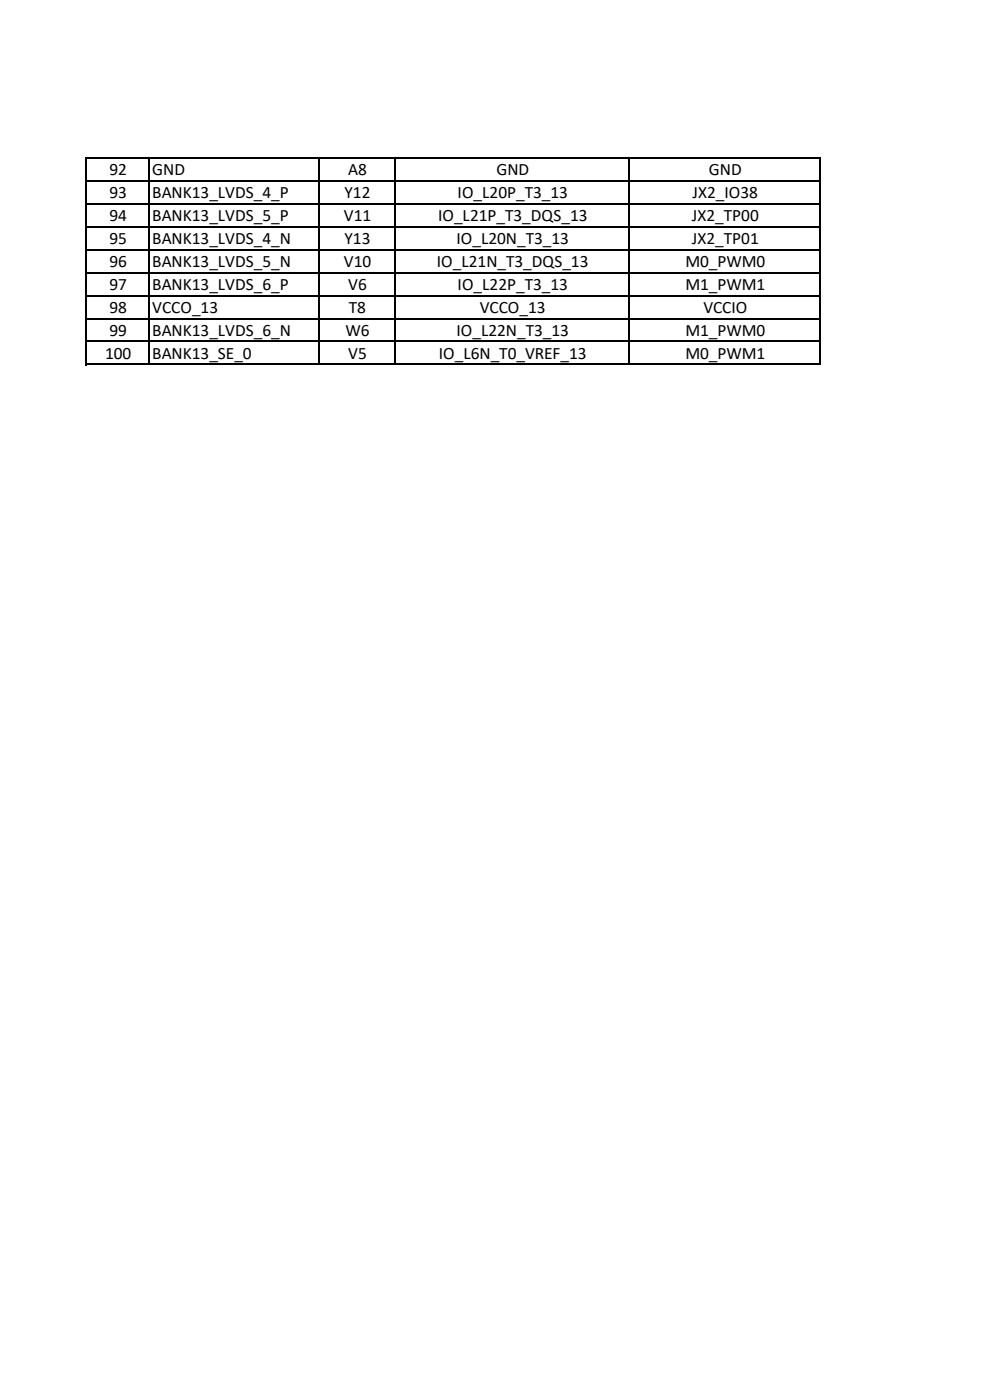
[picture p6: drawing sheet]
<svg xmlns="http://www.w3.org/2000/svg" width="210mm" height="297mm" viewBox="0 0 210 297" stroke-linecap="round" stroke-linejoin="round" font-family="sans-serif">
<defs><g id="words">
<g font-size="3.7">
<text x="23.2" y="37.2">92</text>
<text x="32.3" y="37.2">GND</text>
<text x="73.8" y="37.2">A8</text>
<text x="105.3" y="37.2">GND</text>
<text x="150.4" y="37.2">GND</text>
<text x="23.2" y="42">93</text>
<text x="23.2" y="46.9">94</text>
<text x="32.3" y="42">BANK13_LVDS_4_P</text>
<text x="32.3" y="46.9">BANK13_LVDS_5_P</text>
<text x="73" y="46.9">V11</text>
<text x="73.1" y="42">Y12</text>
<text x="92.9" y="46.9">IO_L21P_T3_DQS_13</text>
<text x="97.1" y="42">IO_L20P_T3_13</text>
<text x="146.8" y="46.9">JX2_TP00</text>
<text x="146.9" y="42">JX2_IO38</text>
<text x="23.2" y="51.8">95</text>
<text x="32.3" y="51.8">BANK13_LVDS_4_N</text>
<text x="73.1" y="51.8">Y13</text>
<text x="96.8" y="51.8">IO_L20N_T3_13</text>
<text x="146.8" y="51.8">JX2_TP01</text>
<text x="23.2" y="56.6">96</text>
<text x="32.3" y="56.6">BANK13_LVDS_5_N</text>
<text x="73" y="56.6">V10</text>
<text x="92.7" y="56.6">IO_L21N_T3_DQS_13</text>
<text x="145.4" y="56.6">M0_PWM0</text>
<text x="23.2" y="61.5">97</text>
<text x="32.3" y="61.5">BANK13_LVDS_6_P</text>
<text x="73.9" y="61.5">V6</text>
<text x="97.1" y="61.5">IO_L22P_T3_13</text>
<text x="145.4" y="61.5">M1_PWM1</text>
<text x="23.2" y="66.4">98</text>
<text x="23.2" y="71.3">99</text>
<text x="32.3" y="66.4">VCCO_13</text>
<text x="32.3" y="71.3">BANK13_LVDS_6_N</text>
<text x="73.3" y="71.3">W6</text>
<text x="74" y="66.4">T8</text>
<text x="96.8" y="71.3">IO_L22N_T3_13</text>
<text x="101.8" y="66.4">VCCO_13</text>
<text x="145.4" y="71.3">M1_PWM0</text>
<text x="149.2" y="66.4">VCCIO</text>
<text x="22.3" y="76.1">100</text>
<text x="32.3" y="76.1">BANK13_SE_0</text>
<text x="73.9" y="76.1">V5</text>
<text x="93.1" y="76.1">IO_L6N_T0_VREF_13</text>
<text x="145.4" y="76.1">M0_PWM1</text>
</g>
</g></defs>
<g fill="none" stroke="#000" stroke-width=".34">
<path d="M18.2 33.3v44.2M18.3 33.5h155.9M18.3 38.4h155.9M31.7 33.7v43.8M67.6 33.7v43.8M83.8 33.7v43.8M133.5 33.7v43.8M174 33.7v43.8M18.3 43.2h155.9M18.3 48.1h155.9M18.3 53h155.9M18.3 57.8h155.9"/>
<path d="M18.3 62.7h155.9M18.3 67.6h155.9M18.3 72.4h155.9M18.3 77.3h155.9"/>
</g>
<use href="#words"/>
</svg>
